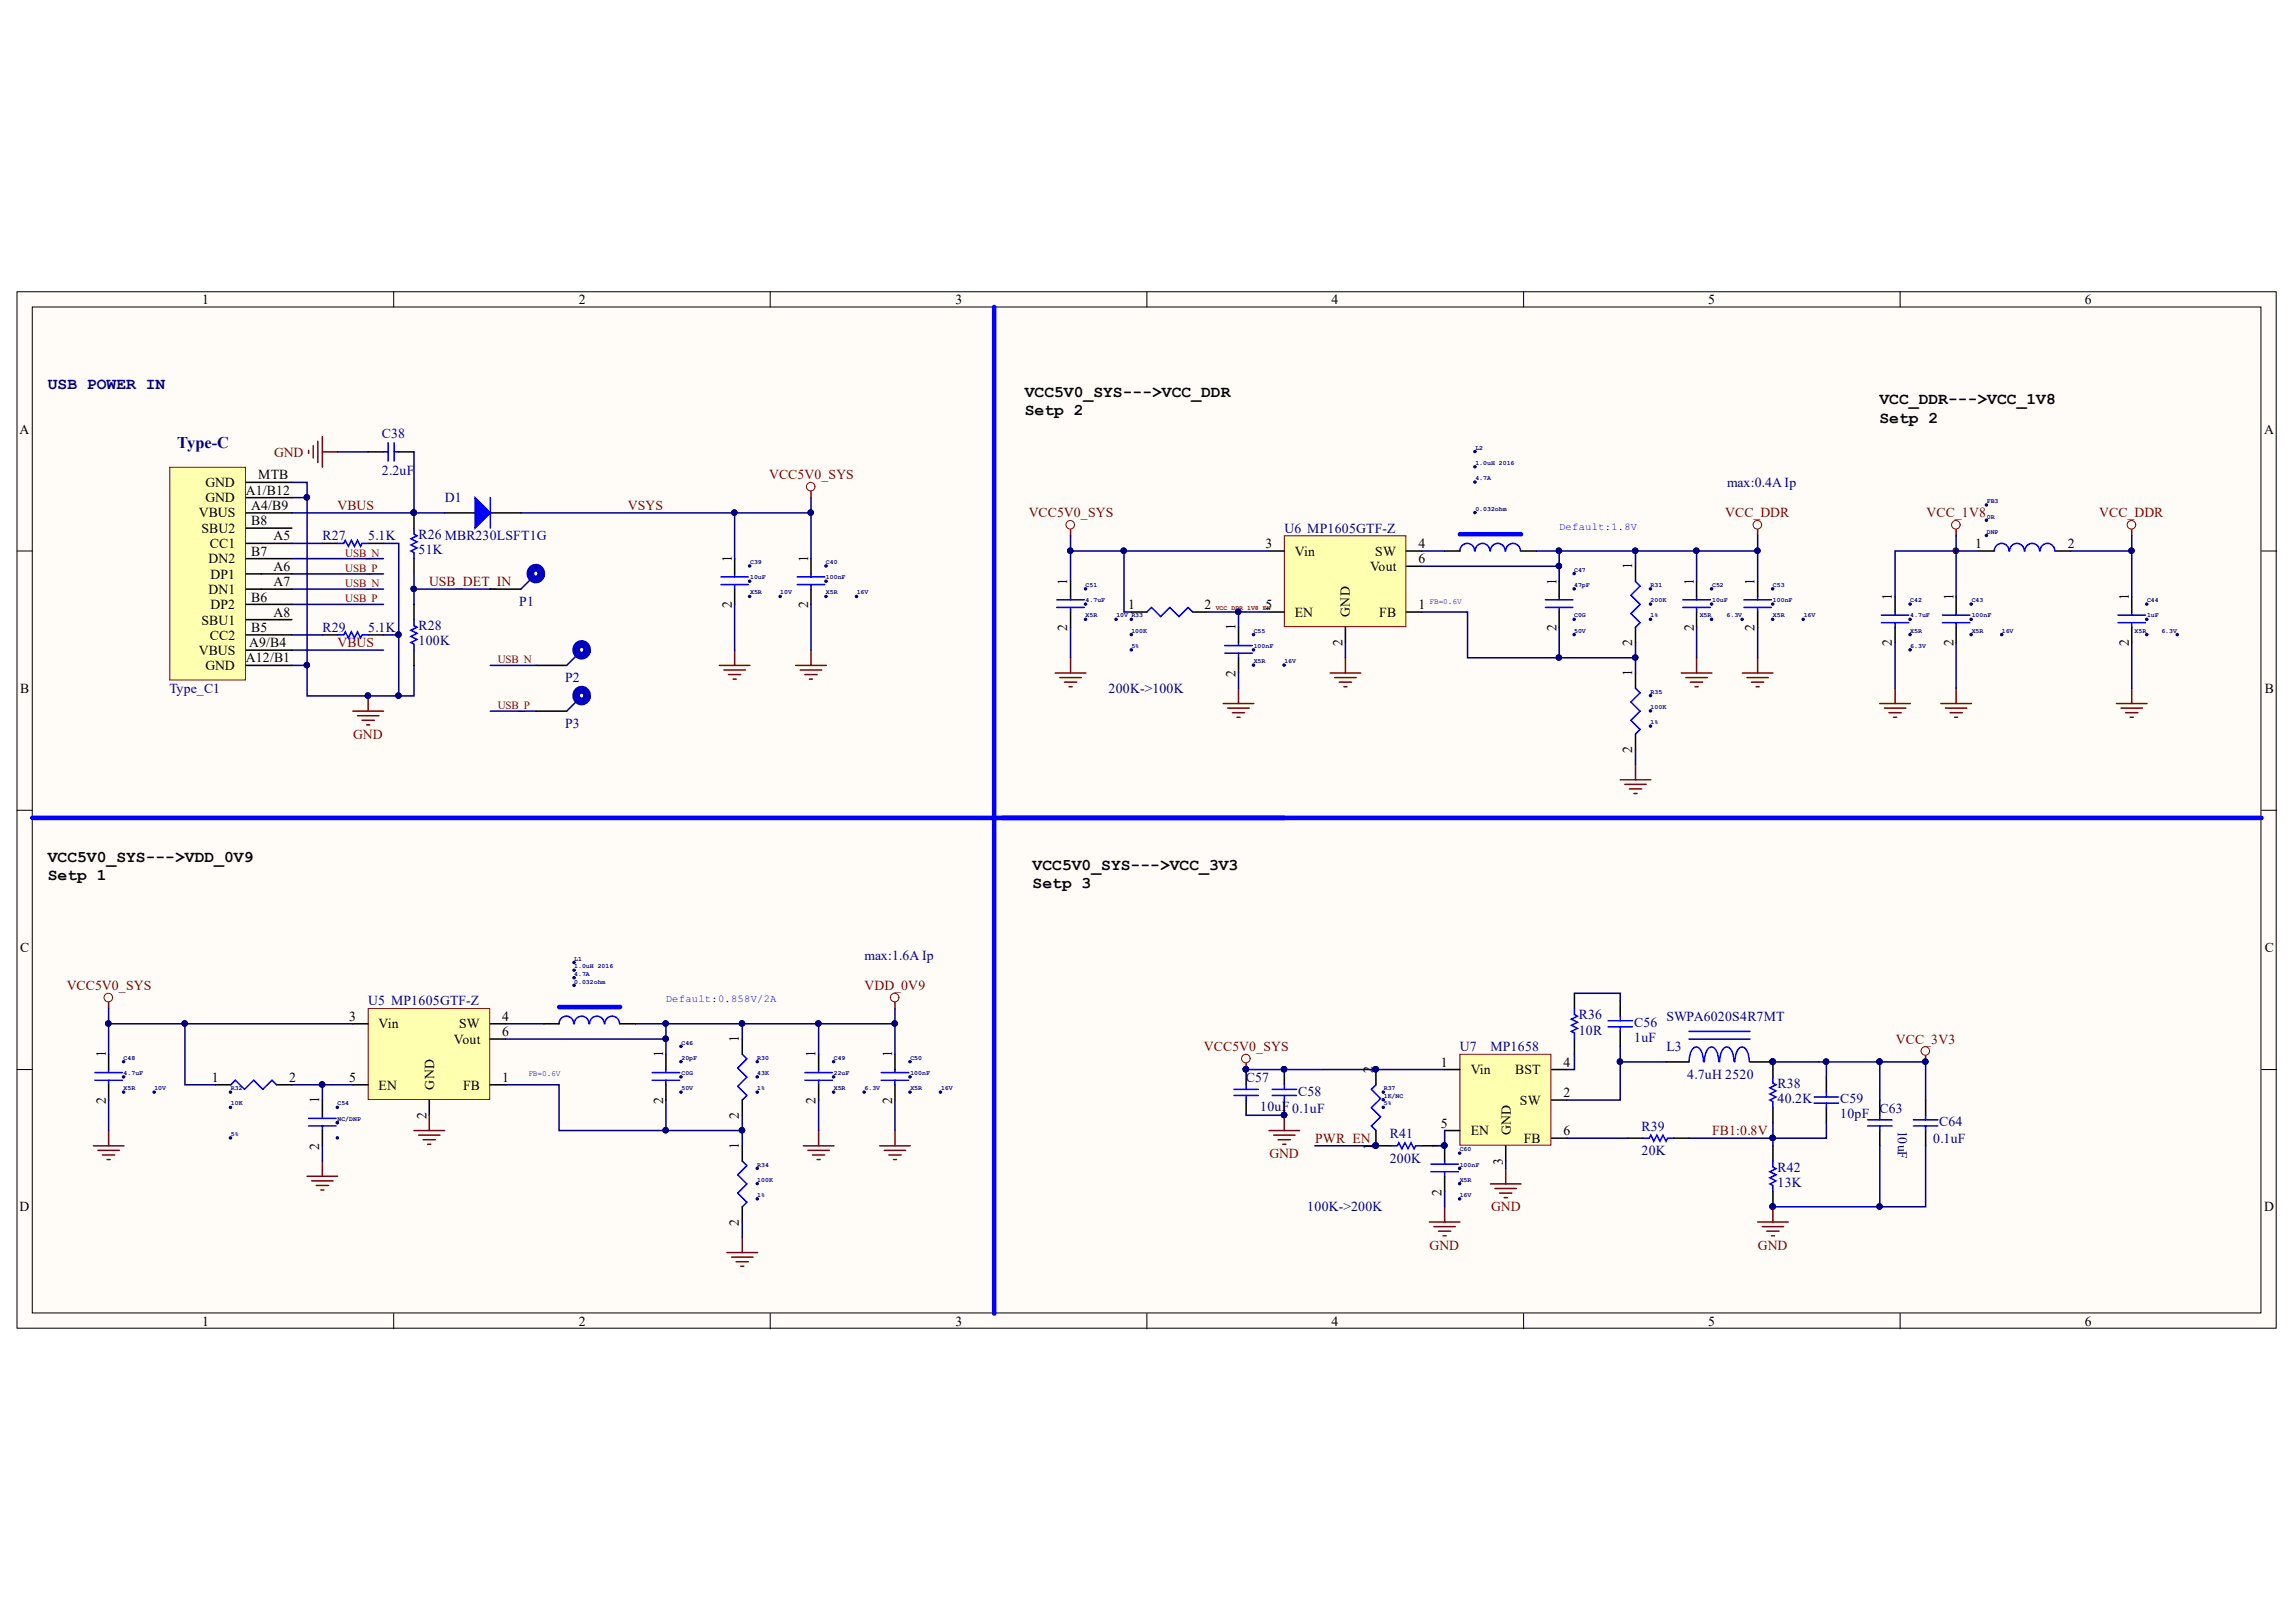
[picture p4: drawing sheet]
<svg xmlns="http://www.w3.org/2000/svg" width="297mm" height="210mm" viewBox="0 0 297 210" stroke-linecap="round" stroke-linejoin="round" font-family="sans-serif">
<defs><g id="words">
<g font-size="2.1" fill="#000080">
<text x="6.2" y="50.4">USB POWER IN</text>
<text x="22.9" y="58">Type-C</text>
</g>
<g font-size="2.1">
<text x="132.6" y="51.3">VCC5V0_SYS---&gt;VCC_DDR</text>
<text x="132.6" y="53.7">Setp 2</text>
<text x="243.2" y="52.3">VCC_DDR---&gt;VCC_1V8</text>
<text x="243.2" y="54.7">Setp 2</text>
<text x="6.2" y="111.5">VCC5V0_SYS---&gt;VDD_0V9</text>
<text x="6.2" y="113.9">Setp 1</text>
<text x="133.6" y="112.5">VCC5V0_SYS---&gt;VCC_3V3</text>
<text x="133.6" y="114.9">Setp 3</text>
</g>
<g font-size="1.8">
<text x="26.1" y="39.3">1</text>
<text x="74.9" y="39.3">2</text>
<text x="123.6" y="39.3">3</text>
<text x="172.3" y="39.3">4</text>
<text x="221" y="39.3">5</text>
<text x="269.7" y="39.3">6</text>
<text x="2.5" y="56.1">A</text>
<text x="292.9" y="56.1">A</text>
<text x="26.6" y="65">GND</text>
<text x="26.6" y="63.1">GND</text>
<text x="31.8" y="64">A1/B12</text>
<text x="33.4" y="62.1">MTB</text>
<text x="25.7" y="67">VBUS</text>
<text x="26.1" y="69">SBU2</text>
<text x="27.2" y="70.9">CC1</text>
<text x="32.5" y="66">A4/B9</text>
<text x="32.5" y="71.9">B7</text>
<text x="32.5" y="68">B8</text>
<text x="35.4" y="69.9">A5</text>
<text x="163.7" y="70.9">3</text>
<text x="167.5" y="71.9">Vin</text>
<text x="177.9" y="71.9">SW</text>
<text x="183.5" y="70.9">4</text>
<text x="255.5" y="70.9">1</text>
<text x="267.5" y="70.9">2</text>
<text x="27" y="72.9">DN2</text>
<text x="27" y="76.8">DN1</text>
<text x="27.2" y="74.9">DP1</text>
<text x="32.5" y="77.9">B6</text>
<text x="35.4" y="73.9">A6</text>
<text x="35.4" y="75.8">A7</text>
<text x="94.7" y="72.7" transform="rotate(-90 94.7 72.7)">1</text>
<text x="104.6" y="72.7" transform="rotate(-90 104.6 72.7)">1</text>
<text x="138.1" y="75.7" transform="rotate(-90 138.1 75.7)">1</text>
<text x="177.3" y="73.9">Vout</text>
<text x="183.5" y="72.9">6</text>
<text x="201.4" y="75.7" transform="rotate(-90 201.4 75.7)">1</text>
<text x="211.2" y="73.6" transform="rotate(-90 211.2 73.6)">1</text>
<text x="219.1" y="75.7" transform="rotate(-90 219.1 75.7)">1</text>
<text x="227" y="75.7" transform="rotate(-90 227 75.7)">1</text>
<text x="244.8" y="77.6" transform="rotate(-90 244.8 77.6)">1</text>
<text x="252.7" y="77.6" transform="rotate(-90 252.7 77.6)">1</text>
<text x="275.4" y="77.6" transform="rotate(-90 275.4 77.6)">1</text>
<text x="26.1" y="80.8">SBU1</text>
<text x="27.2" y="82.8">CC2</text>
<text x="27.2" y="78.8">DP2</text>
<text x="32.2" y="83.8">A9/B4</text>
<text x="32.5" y="81.7">B5</text>
<text x="35.4" y="79.8">A8</text>
<text x="94.7" y="78.7" transform="rotate(-90 94.7 78.7)">2</text>
<text x="104.6" y="78.7" transform="rotate(-90 104.6 78.7)">2</text>
<text x="138.1" y="81.7" transform="rotate(-90 138.1 81.7)">2</text>
<text x="145.9" y="78.8">1</text>
<text x="155.8" y="78.8">2</text>
<text x="159.8" y="81.6" transform="rotate(-90 159.8 81.6)">1</text>
<text x="163.7" y="78.8">5</text>
<text x="167.5" y="79.8">EN</text>
<text x="173.7" y="83.6" transform="rotate(-90 173.7 83.6)">2</text>
<text x="174.6" y="79.8" transform="rotate(-90 174.6 79.8)">GND</text>
<text x="178.4" y="79.8">FB</text>
<text x="183.5" y="78.8">1</text>
<text x="201.4" y="81.7" transform="rotate(-90 201.4 81.7)">2</text>
<text x="211.2" y="83.6" transform="rotate(-90 211.2 83.6)">2</text>
<text x="219.1" y="81.7" transform="rotate(-90 219.1 81.7)">2</text>
<text x="227" y="81.7" transform="rotate(-90 227 81.7)">2</text>
<text x="244.8" y="83.6" transform="rotate(-90 244.8 83.6)">2</text>
<text x="252.7" y="83.6" transform="rotate(-90 252.7 83.6)">2</text>
<text x="275.4" y="83.6" transform="rotate(-90 275.4 83.6)">2</text>
<text x="2.6" y="89.7">B</text>
<text x="25.7" y="84.7">VBUS</text>
<text x="26.6" y="86.7">GND</text>
<text x="31.8" y="85.7">A12/B1</text>
<text x="159.8" y="87.6" transform="rotate(-90 159.8 87.6)">2</text>
<text x="211.2" y="87.5" transform="rotate(-90 211.2 87.5)">1</text>
<text x="293" y="89.7">B</text>
<text x="211.2" y="97.5" transform="rotate(-90 211.2 97.5)">2</text>
<text x="2.6" y="123.3">C</text>
<text x="293" y="123.3">C</text>
<text x="13.7" y="136.8" transform="rotate(-90 13.7 136.8)">1</text>
<text x="45.2" y="132.1">3</text>
<text x="49" y="133.1">Vin</text>
<text x="58.7" y="135.1">Vout</text>
<text x="59.4" y="133.1">SW</text>
<text x="65" y="134.1">6</text>
<text x="65" y="132.1">4</text>
<text x="85.8" y="136.8" transform="rotate(-90 85.8 136.8)">1</text>
<text x="95.6" y="134.8" transform="rotate(-90 95.6 134.8)">1</text>
<text x="105.5" y="136.8" transform="rotate(-90 105.5 136.8)">1</text>
<text x="115.4" y="136.8" transform="rotate(-90 115.4 136.8)">1</text>
<text x="13.7" y="142.9" transform="rotate(-90 13.7 142.9)">2</text>
<text x="27.4" y="140">1</text>
<text x="37.4" y="140">2</text>
<text x="41.3" y="142.8" transform="rotate(-90 41.3 142.8)">1</text>
<text x="45.2" y="140">5</text>
<text x="49" y="141">EN</text>
<text x="56.2" y="141" transform="rotate(-90 56.2 141)">GND</text>
<text x="59.9" y="141">FB</text>
<text x="65" y="140">1</text>
<text x="85.8" y="142.9" transform="rotate(-90 85.8 142.9)">2</text>
<text x="105.5" y="142.9" transform="rotate(-90 105.5 142.9)">2</text>
<text x="115.4" y="142.9" transform="rotate(-90 115.4 142.9)">2</text>
<text x="177.6" y="138.8" transform="rotate(-90 177.6 138.8)">2</text>
<text x="186.4" y="138.1">1</text>
<text x="190.3" y="139">Vin</text>
<text x="196" y="139">BST</text>
<text x="196.6" y="143">SW</text>
<text x="202.3" y="141.9">2</text>
<text x="202.3" y="138.1">4</text>
<text x="41.3" y="148.8" transform="rotate(-90 41.3 148.8)">2</text>
<text x="55.2" y="144.8" transform="rotate(-90 55.2 144.8)">2</text>
<text x="95.6" y="148.7" transform="rotate(-90 95.6 148.7)">1</text>
<text x="95.6" y="144.8" transform="rotate(-90 95.6 144.8)">2</text>
<text x="177.6" y="148.8" transform="rotate(-90 177.6 148.8)">1</text>
<text x="186.4" y="145.9">5</text>
<text x="186.5" y="148.7" transform="rotate(-90 186.5 148.7)">1</text>
<text x="190.3" y="146.9">EN</text>
<text x="195.4" y="146.9" transform="rotate(-90 195.4 146.9)">GND</text>
<text x="197.1" y="147.9">FB</text>
<text x="202.3" y="146.9">6</text>
<text x="186.5" y="154.7" transform="rotate(-90 186.5 154.7)">2</text>
<text x="194.4" y="150.7" transform="rotate(-90 194.4 150.7)">3</text>
<text x="2.5" y="156.7">D</text>
<text x="95.6" y="158.6" transform="rotate(-90 95.6 158.6)">2</text>
<text x="292.9" y="156.7">D</text>
<text x="26.1" y="171.5">1</text>
<text x="74.9" y="171.5">2</text>
<text x="123.6" y="171.5">3</text>
<text x="172.3" y="171.5">4</text>
<text x="221" y="171.5">5</text>
<text x="269.7" y="171.5">6</text>
</g>
<g font-size="1.8" fill="#800000">
<text x="35.5" y="59.1">GND</text>
<text x="99.5" y="62.1">VCC5V0_SYS</text>
<text x="43.7" y="66">VBUS</text>
<text x="81.2" y="66">VSYS</text>
<text x="133.1" y="67">VCC5V0_SYS</text>
<text x="223.2" y="67">VCC_DDR</text>
<text x="249.3" y="67">VCC_1V8</text>
<text x="271.6" y="67">VCC_DDR</text>
<text x="55.5" y="75.8">USB_DET_IN</text>
<text x="43.7" y="83.8">VBUS</text>
<text x="45.7" y="95.6">GND</text>
<text x="8.6" y="128.2">VCC5V0_SYS</text>
<text x="111.8" y="128.2">VDD_0V9</text>
<text x="155.8" y="136">VCC5V0_SYS</text>
<text x="245.3" y="135.1">VCC_3V3</text>
<text x="164.2" y="149.9">GND</text>
<text x="170.1" y="147.9">PWR_EN</text>
<text x="221.5" y="146.9">FB1:0.8V</text>
<text x="184.9" y="161.7">GND</text>
<text x="192.9" y="156.7">GND</text>
<text x="227.4" y="161.7">GND</text>
</g>
<g font-size="1.8" fill="#000080">
<text x="49.4" y="56.7">C38</text>
<text x="49.4" y="61.5">2.2uF</text>
<text x="57.5" y="65">D1</text>
<text x="223.4" y="63.1">max:0.4A Ip</text>
<text x="41.7" y="69.9">R27</text>
<text x="47.6" y="69.9">5.1K</text>
<text x="54.1" y="69.7">R26 MBR230LSFT1G</text>
<text x="54.1" y="71.7">51K</text>
<text x="166.2" y="69">U6 MP1605GTF-Z</text>
<text x="41.7" y="81.7">R29</text>
<text x="47.6" y="81.7">5.1K</text>
<text x="54.1" y="81.6">R28</text>
<text x="54.1" y="83.5">100K</text>
<text x="67.2" y="78.5">P1</text>
<text x="21.9" y="89.7">Type_C1</text>
<text x="73.1" y="88.3">P2</text>
<text x="143.4" y="89.7">200K-&gt;100K</text>
<text x="73.1" y="94.2">P3</text>
<text x="111.8" y="124.2">max:1.6A Ip</text>
<text x="47.6" y="130.1">U5 MP1605GTF-Z</text>
<text x="204.2" y="131.9">R36</text>
<text x="188.8" y="136">U7</text>
<text x="192.8" y="136">MP1658</text>
<text x="204.2" y="133.9">10R</text>
<text x="211.4" y="132.9">C56</text>
<text x="211.4" y="134.8">1uF</text>
<text x="215.6" y="136">L3</text>
<text x="215.6" y="132.1">SWPA6020S4R7MT</text>
<text x="161.2" y="140">C57</text>
<text x="163" y="143.7">10uF 0.1uF</text>
<text x="167.9" y="141.8">C58</text>
<text x="218.3" y="139.6">4.7uH 2520</text>
<text x="230" y="140.8">R38</text>
<text x="230" y="142.8">40.2K</text>
<text x="238.1" y="142.8">C59</text>
<text x="243.2" y="144">C63</text>
<text x="179.8" y="147.3">R41</text>
<text x="212.4" y="146.3">R39</text>
<text x="212.4" y="149.5">20K</text>
<text x="238.1" y="144.7">10pF</text>
<text x="245.5" y="146.3" transform="rotate(90 245.5 146.3)">10uF</text>
<text x="250.1" y="147.9">0.1uF</text>
<text x="250.9" y="145.8">C64</text>
<text x="179.8" y="150.5">200K</text>
<text x="230" y="151.7">R42</text>
<text x="230" y="153.6">13K</text>
<text x="169.1" y="156.7">100K-&gt;200K</text>
</g>
<g font-size="1.4" fill="#00f">
<text x="201.7" y="68.6">Default:1.8V</text>
<text x="86.1" y="129.7">Default:0.858V/2A</text>
</g>
<g font-size="1.4" fill="#800000">
<text x="44.7" y="75.9">USB_N</text>
<text x="44.7" y="74">USB_P</text>
<text x="44.7" y="77.9">USB_P</text>
<text x="44.7" y="72">USB_N</text>
<text x="64.4" y="85.8">USB_N</text>
<text x="64.4" y="91.7">USB_P</text>
</g>
<g font-size="1" fill="#000080">
<text x="184.9" y="78.1">FB=0.6V</text>
<text x="68.4" y="139.2">FB=0.6V</text>
</g>
<g font-size=".8" fill="#000080">
<text x="190.9" y="58.2">L2</text>
<text x="190.9" y="62.1">4.7A</text>
<text x="190.9" y="60.2">1.0uH 2016</text>
<text x="257" y="65.1">FB3</text>
<text x="190.9" y="66.1">0.032ohm</text>
<text x="257" y="69.1">DNP</text>
<text x="257" y="67.1">0R</text>
<text x="97" y="76.9">X5R</text>
<text x="97" y="73">C39</text>
<text x="97" y="75">10uF</text>
<text x="100.9" y="76.9">10V</text>
<text x="106.9" y="76.9">X5R</text>
<text x="106.9" y="73">C40</text>
<text x="106.9" y="75">100nF</text>
<text x="110.8" y="76.9">16V</text>
<text x="140.4" y="76">C51</text>
<text x="140.4" y="77.9">4.7uF</text>
<text x="203.6" y="74">C47</text>
<text x="203.6" y="76">47pF</text>
<text x="213.5" y="76">R31</text>
<text x="213.5" y="77.9">200K</text>
<text x="221.5" y="76">C52</text>
<text x="221.5" y="77.9">10uF</text>
<text x="229.4" y="76">C53</text>
<text x="229.4" y="77.9">100nF</text>
<text x="247.1" y="77.9">C42</text>
<text x="255.1" y="77.9">C43</text>
<text x="277.8" y="77.9">C44</text>
<text x="140.4" y="79.9">X5R</text>
<text x="144.4" y="79.9">10V R33</text>
<text x="146.4" y="83.9">5%</text>
<text x="146.4" y="81.9">100K</text>
<text x="162.2" y="81.9">C55</text>
<text x="162.2" y="83.9">100nF</text>
<text x="203.6" y="79.9">C0G</text>
<text x="203.6" y="81.9">50V</text>
<text x="213.5" y="79.9">1%</text>
<text x="219.9" y="79.9">X5R</text>
<text x="223.4" y="79.9">6.3V</text>
<text x="229.4" y="79.9">X5R</text>
<text x="233.3" y="79.9">16V</text>
<text x="247.1" y="81.9">X5R</text>
<text x="247.1" y="83.9">6.3V</text>
<text x="247.1" y="79.9">4.7uF</text>
<text x="255.1" y="81.9">X5R</text>
<text x="255.1" y="79.9">100nF</text>
<text x="259" y="81.9">16V</text>
<text x="276.2" y="81.9">X5R</text>
<text x="277.8" y="79.9">1uF</text>
<text x="279.6" y="81.9">6.3V</text>
<text x="162.2" y="85.8">X5R</text>
<text x="166.2" y="85.8">16V</text>
<text x="213.5" y="89.8">R35</text>
<text x="213.5" y="93.8">1%</text>
<text x="213.5" y="91.7">100K</text>
<text x="74.3" y="124.4">L1</text>
<text x="74.3" y="125.3">1.0uH 2016</text>
<text x="74.3" y="127.3">0.032ohm</text>
<text x="74.3" y="126.3">4.7A</text>
<text x="16" y="137.1">C48</text>
<text x="88.2" y="135.2">C46</text>
<text x="88.2" y="137.1">20pF</text>
<text x="98" y="137.1">R30</text>
<text x="107.9" y="137.1">C49</text>
<text x="117.8" y="137.1">C50</text>
<text x="16" y="141.1">X5R</text>
<text x="16" y="139.2">4.7uF</text>
<text x="20" y="141.1">10V</text>
<text x="29.9" y="141.1">R32</text>
<text x="29.9" y="143">10K</text>
<text x="43.7" y="143">C54</text>
<text x="88.2" y="139.2">C0G</text>
<text x="88.2" y="141.1">50V</text>
<text x="98" y="141.1">1%</text>
<text x="98" y="139.2">43K</text>
<text x="107.9" y="141.1">X5R</text>
<text x="107.9" y="139.2">22uF</text>
<text x="111.8" y="141.1">6.3V</text>
<text x="117.8" y="141.1">X5R</text>
<text x="117.8" y="139.2">100nF</text>
<text x="121.7" y="141.1">16V</text>
<text x="179" y="143">5%</text>
<text x="179" y="141.1">R37</text>
<text x="179" y="142.1">1K/NC</text>
<text x="29.9" y="147">5%</text>
<text x="43.7" y="145.1">NC/DNP</text>
<text x="188.8" y="149">C60</text>
<text x="98" y="154.9">1%</text>
<text x="98" y="151">R34</text>
<text x="98" y="152.9">100K</text>
<text x="188.8" y="152.9">X5R</text>
<text x="188.8" y="154.9">16V</text>
<text x="188.8" y="151">100nF</text>
</g>
<text font-size=".8" fill="#800000" x="157.3" y="79">VCC_DDR_1V8_EN</text>
</g></defs>
<g fill="#fffcf8" stroke="#000" stroke-width=".13">
<path d="M2.2 37.8h292.3v134.1h-292.3z"/>
<path d="M4.2 39.7h288.3v130.2h-288.3z"/>
</g>
<g fill="none" stroke="#000" stroke-width=".13">
<path d="M50.9 37.8v1.9M99.6 37.8v1.9M148.4 37.8v1.9M197.1 37.8v1.9M245.8 37.8v1.9M2.2 71.3h2M292.6 71.3h2M2.2 104.9h2M292.6 104.9h2M2.2 138.4h2M292.6 138.4h2M50.9 170v2"/>
<path d="M99.6 170v2M148.4 170v2M197.1 170v2M245.8 170v2"/>
</g>
<g fill="#000080" stroke="#000080" stroke-width=".13">
<circle cx="253" cy="71.3" r=".36"/>
<circle cx="247.1" cy="82.1" r=".16"/>
<circle cx="247.1" cy="84.1" r=".16"/>
<circle cx="247.1" cy="78.2" r=".16"/>
<circle cx="247.1" cy="80.1" r=".16"/>
<circle cx="146.4" cy="84.1" r=".16"/>
<circle cx="146.4" cy="80.1" r=".16"/>
<circle cx="146.4" cy="82.1" r=".16"/>
<circle cx="255" cy="82.1" r=".16"/>
<circle cx="259" cy="82.1" r=".16"/>
<circle cx="255" cy="78.2" r=".16"/>
<circle cx="255" cy="80.1" r=".16"/>
<circle cx="221.4" cy="80.1" r=".16"/>
<circle cx="225.4" cy="80.1" r=".16"/>
<circle cx="221.4" cy="76.2" r=".16"/>
<circle cx="221.4" cy="78.2" r=".16"/>
<circle cx="106.9" cy="77.2" r=".16"/>
<circle cx="110.8" cy="77.2" r=".16"/>
<circle cx="106.9" cy="73.2" r=".16"/>
<circle cx="106.9" cy="75.2" r=".16"/>
<circle cx="213.5" cy="94" r=".16"/>
<circle cx="213.5" cy="90" r=".16"/>
<circle cx="213.5" cy="92" r=".16"/>
<circle cx="203.6" cy="80.1" r=".16"/>
<circle cx="203.6" cy="82.1" r=".16"/>
<circle cx="203.6" cy="74.2" r=".16"/>
<circle cx="203.6" cy="76.2" r=".16"/>
<circle cx="229.3" cy="80.1" r=".16"/>
<circle cx="233.3" cy="80.1" r=".16"/>
<circle cx="229.3" cy="76.2" r=".16"/>
<circle cx="229.3" cy="78.2" r=".16"/>
<circle cx="190.8" cy="66.3" r=".16"/>
<circle cx="190.8" cy="62.4" r=".16"/>
<circle cx="190.8" cy="58.4" r=".16"/>
<circle cx="190.8" cy="60.4" r=".16"/>
<circle cx="140.4" cy="80.1" r=".16"/>
<circle cx="144.4" cy="80.1" r=".16"/>
<circle cx="140.4" cy="76.2" r=".16"/>
<circle cx="140.4" cy="78.2" r=".16"/>
<circle cx="213.5" cy="80.1" r=".16"/>
<circle cx="213.5" cy="76.2" r=".16"/>
<circle cx="213.5" cy="78.2" r=".16"/>
<circle cx="162.2" cy="86.1" r=".16"/>
<circle cx="166.1" cy="86.1" r=".16"/>
<circle cx="162.2" cy="82.1" r=".16"/>
<circle cx="162.2" cy="84.1" r=".16"/>
<circle cx="257" cy="69.3" r=".16"/>
<circle cx="257" cy="65.3" r=".16"/>
<circle cx="257" cy="67.3" r=".16"/>
<circle cx="277.7" cy="82.1" r=".16"/>
<circle cx="281.7" cy="82.1" r=".16"/>
<circle cx="277.7" cy="78.2" r=".16"/>
<circle cx="277.7" cy="80.1" r=".16"/>
<circle cx="97" cy="77.2" r=".16"/>
<circle cx="100.9" cy="77.2" r=".16"/>
<circle cx="97" cy="73.2" r=".16"/>
<circle cx="97" cy="75.2" r=".16"/>
</g>
<circle cx="253" cy="71.3" r=".36" fill="#800000" stroke="#800000" stroke-width=".13"/>
<g fill="none" stroke="#00f" stroke-width=".2">
<path d="M93.3 75.6h3.5M93.3 74.7h3.5M95 74.3v.4M95 75.6v.6M103.1 75.6h3.6M103.1 74.7h3.6M104.9 74.3v.4M104.9 75.6v.6M136.7 78.6h3.6M136.7 77.6h3.6M138.5 77.2v.4M138.5 78.6v.6"/>
<path d="M148.4 79.2l.6-.6 1.2 1.2 1.1-1.2 1.2 1.2 1.2-1.2 .6 .6M190.8 71.3a.95 .95 0 0 0-1-1 .95 .95 0 0 0-.9 1M192.7 71.3a.95 .95 0 0 0-.9-1 .95 .95 0 0 0-1 1M194.7 71.3a.95 .95 0 0 0-.9-1 .95 .95 0 0 0-1 1M196.7 71.3a.95 .95 0 0 0-1-1 .95 .95 0 0 0-.9 1M199.9 78.6h3.6M199.9 77.6h3.6M201.7 77.2v.4M201.7 78.6v.6M211.6 75.3l.6 .5-1.2 1.2 1.2 1.2-1.2 1.2 1.2 1.2-.6 .6M217.7 78.6h3.6M217.7 77.6h3.6"/>
<path d="M219.5 77.2v.4M219.5 78.6v.6M225.6 78.6h3.6M225.6 77.6h3.6M227.4 77.2v.4M227.4 78.6v.6M243.4 79.6h3.5M245.2 79.2v.4M251.3 79.6h3.5M253.1 79.2v.4M259.9 71.3a.95 .95 0 0 0-.9-1 .95 .95 0 0 0-1 1M261.9 71.3a.95 .95 0 0 0-1-1 .95 .95 0 0 0-.9 1"/>
<path d="M263.9 71.3a.95 .95 0 0 0-1-1 .95 .95 0 0 0-.9 1M265.8 71.3a.95 .95 0 0 0-.9-1 .95 .95 0 0 0-1 1M274 79.6h3.6M275.8 79.2v.4M158.5 84.5h3.5M158.5 83.5h3.5M160.2 83.1v.4M160.2 84.5v.6M211.6 89.1l.6 .6-1.2 1.1 1.2 1.2-1.2 1.2 1.2 1.2-.6 .6M243.4 80.6h3.5M245.2 80.6v.6M251.3 80.6h3.5"/>
<path d="M253.1 80.6v.6M274 80.6h3.6M275.8 80.6v.6"/>
</g>
<g fill="none" stroke="#000" stroke-width=".2">
<path d="M95 72.3v2M95 76.2v2M104.9 72.3v2M104.9 76.2v2M138.5 75.3v1.9M138.5 79.2v2M146.4 79.2h2M154.3 79.2h2M186.9 71.3h2M196.8 71.3h1.9M201.7 75.3v1.9M201.7 79.2v2"/>
<path d="M211.6 73.3v2M219.5 75.3v1.9M219.5 79.2v2M227.4 75.3v1.9M227.4 79.2v2M245.2 77.2v2M253.1 77.2v2M256 71.3h2M265.9 71.3h2M275.8 77.2v2M160.2 81.2v1.9M160.2 85.1v2"/>
<path d="M211.6 81.2v1.9M211.6 87.1v2M211.6 95v2M245.2 81.2v1.9M253.1 81.2v1.9M275.8 81.2v1.9"/>
</g>
<path d="M128.6 39.7v130.3M188.9 69.1h7.9M4.2 105.8h288.4" fill="none" stroke="#00f" stroke-width=".59"/>
<g fill="none" stroke="#800000" stroke-width=".2">
<path d="M104.9 63.6v.8M138.5 68.5v.8M227.4 68.5v.8M253.1 68.5v.8M275.8 68.5v.8M93.1 86.1h3.9M93.7 86.7h2.7M94.3 87.3h1.5M94.8 87.9h.4M95 84.1v2M102.9 86.1h4M103.5 86.7h2.8"/>
<path d="M104.1 87.3h1.6M104.7 87.9h.4M104.9 84.1v2M136.5 87.1h4M137.1 87.7h2.8M137.7 88.3h1.6M138.3 88.9h.4M138.5 85.1v2M158.3 91h3.9M158.8 91.6h2.8M159.4 92.2h1.6M160 92.8h.4"/>
<path d="M160.2 89.1v1.9M172.1 87.1h3.9M172.7 87.7h2.7M173.3 88.3h1.5M173.9 88.9h.4M174.1 85.1v2M211.6 98.9v2M217.5 87.1h4M218.1 87.7h2.8M218.7 88.3h1.6M219.3 88.9h.4M219.5 85.1v2"/>
<path d="M225.4 87.1h4M226 87.7h2.8M226.6 88.3h1.6M227.2 88.9h.4M227.4 85.1v2M243.2 91h3.9M243.8 91.6h2.8M244.4 92.2h1.6M245 92.8h.4M245.2 89.1v1.9M251.1 91h3.9M251.7 91.6h2.8"/>
<path d="M252.3 92.2h1.6M252.9 92.8h.4M253.1 89.1v1.9M273.8 91h4M274.4 91.6h2.8M275 92.2h1.6M275.6 92.8h.4M275.8 89.1v1.9M209.6 100.9h4M210.2 101.5h2.8M210.8 102.1h1.6M211.4 102.7h.4"/>
</g>
<g fill="none" stroke="#800000" stroke-width=".13">
<circle cx="104.9" cy="63" r=".55"/>
<circle cx="138.5" cy="67.9" r=".55"/>
<circle cx="227.4" cy="67.9" r=".55"/>
<circle cx="253" cy="67.9" r=".55"/>
<circle cx="275.7" cy="67.9" r=".55"/>
</g>
<path d="M22 60.5h9.8v27.5h-9.8z" fill="#ffffb0" stroke="#800000" stroke-width=".13"/>
<g fill="none" stroke="#000" stroke-width=".2">
<path d="M47.6 58.5h2M51.6 58.5h2M31.8 64.4h6M31.8 66.4h6M31.8 70.3h6M31.8 72.3h6M31.8 74.3h6M31.8 76.2h6M31.8 78.2h6M31.8 68.3h6M31.8 62.4h6M41.7 70.3h2"/>
<path d="M47.6 70.3h2M53.6 66.4v1.9M53.6 72.3v2M53.6 78.2v2M57.5 66.4h4M63.4 66.4h4M31.8 80.2h6M31.8 86.1h6M31.8 84.1h6M31.8 82.2h6M41.7 82.2h2M47.6 82.2h2"/>
<path d="M53.6 84.1v2"/>
</g>
<path d="M49.6 58.5h.6M50.2 57.3v2.4M51 58.5h.6M51 57.3v2.4M43.7 70.3h.8l.2-.4 .4 .8 .4-.8 .4 .8 .4-.8 .3 .8 .2-.4h.8M53.6 68.3v.8l.4 .2-.8 .4 .8 .4-.8 .4 .8 .4-.8 .4 .4 .2v.8M43.7 82.2h.8l.2-.4 .4 .8 .4-.8 .4 .8 .4-.8 .3 .8 .2-.4h.8M53.6 80.2v.8l.4 .2-.8 .4 .8 .4-.8 .4 .8 .4-.8 .3 .4 .2v.8" fill="none" stroke="#00f" stroke-width=".2"/>
<path d="M39.9 58.3v.4M40.5 57.7v1.6M41.1 57.1v2.8M41.7 56.5v4M41.7 58.5h2M45.7 92h3.9M46.3 92.6h2.7M46.8 93.2h1.6M47.4 93.8h.4M47.6 90.1v1.9" fill="none" stroke="#800000" stroke-width=".2"/>
<g fill="#000080" stroke="#000080" stroke-width=".13">
<circle cx="53.5" cy="66.3" r=".36"/>
<circle cx="47.6" cy="90" r=".36"/>
</g>
<path d="M61.5 64.4l1.9 2-1.9 1.9z" fill="#00f"/>
<g fill="none" stroke="#00f" stroke-width=".2">
<path d="M61.5 64.4l1.9 2-1.9 1.9zM63.4 64.4v3.9M203.7 130.5v.8l.4 .2-.8 .4 .8 .4-.8 .4 .8 .4-.8 .4 .4 .2v.8M208 132.1h3.2M208 132.9h3.2M209.6 131.5v.6M209.6 132.9v.6M218.5 134.5h7.9M218.5 133.5h7.9M220.4 137.4a2.28 2.28 0 0 0-.7-1.8l-.2-.1a1.31 1.31 0 0 0-.9 1.3l-.1 .6M222.4 137.4a2.28 2.28 0 0 0-.7-1.8l-.3-.1a1.31 1.31 0 0 0-.9 1.3v.6M224.3 137.4a2.28 2.28 0 0 0-.6-1.8l-.3-.1a1.31 1.31 0 0 0-.9 1.3v.6"/>
<path d="M226.3 137.4a2.28 2.28 0 0 0-.6-1.8l-.3-.1a1.31 1.31 0 0 0-.9 1.3l-.1 .6M229.4 139.4v.8l.4 .2-.8 .4 .8 .4-.8 .4 .8 .4-.8 .4 .4 .2v.7M159.6 141.8h3.2M159.6 141h3.2M161.2 140.4v.6M161.2 141.8v.6M164.6 141.8h3.1M164.6 141h3.1M166.2 140.4v.6M166.2 141.8v.6M180 148.3h.8l.2-.4 .4 .8 .4-.8 .4 .8 .4-.8 .3 .8 .2-.4h.8M229.4 150.3v.7l.4 .2-.8 .4 .8 .4-.8 .4 .8 .4-.8 .4 .4 .2v.8"/>
<path d="M241.6 144.9h3.2M241.6 145.7h3.2M243.2 144.3v.6M243.2 145.7v.6M247.5 144.9h3.2M247.5 145.7h3.2M249.1 144.3v.6M249.1 145.7v.6"/>
</g>
<g fill="none" stroke="#000" stroke-width=".2">
<path d="M63.4 76.2h4M69.4 86.1h3.9M69.4 92h3.9M161.2 138.4v2M166.2 138.4v2M203.7 128.5v2M203.7 134.5v1.9M209.6 129.5v2M209.6 133.5v1.9M215.5 137.4h3M226.4 137.4h3v2M161.2 142.4v1.9"/>
<path d="M166.2 142.4v1.9M178 148.3h2M183.9 148.3h2M229.4 143.3v2M229.4 148.3v2M229.4 154.2v2M243.2 142.4v1.9M243.2 146.3v2M249.1 142.4v1.9M249.1 146.3v2"/>
</g>
<path d="M69 74.7l-1.6 1.5M74.9 84.5l-1.6 1.6M74.9 90.5l-1.6 1.5" fill="none" stroke="#11037f" stroke-width=".2"/>
<path d="M70 74.5a.75 .75 0 0 0-.4-1 .75 .75 0 0 0-1 .3 .75 .75 0 0 0 .3 1 .68 .68 0 0 0 1.1-.3M75.9 84.3a.75 .75 0 0 0-.4-.9 .75 .75 0 0 0-.9 .3 .75 .75 0 0 0 .2 1 .68 .68 0 0 0 1.1-.3M75.9 90.2a.75 .75 0 0 0-.4-.9 .75 .75 0 0 0-.9 .3 .75 .75 0 0 0 .2 1 .68 .68 0 0 0 1.1-.3" fill="none" stroke="#0000bf" stroke-width=".99"/>
<g fill="#000080" stroke="#000080" stroke-width=".13">
<circle cx="166.1" cy="138.4" r=".36"/>
<circle cx="166.1" cy="144.3" r=".36"/>
<circle cx="229.3" cy="137.4" r=".36"/>
<circle cx="229.3" cy="156.1" r=".36"/>
<circle cx="161.2" cy="138.4" r=".36"/>
<circle cx="178" cy="148.2" r=".36"/>
</g>
<path d="M188.9 136.4h11.7v11.8h-11.7z" fill="#ffffb0" stroke="#800000" stroke-width=".13"/>
<g fill="none" stroke="#000" stroke-width=".2">
<path d="M178 138.4v2M186.9 138.4h2M200.7 138.4h2M236.3 139.4v2M178 146.3v2M186.9 146.3h2M186.9 148.3v2M186.9 152.2v2M194.8 148.3v2M200.7 142.4h2M200.7 147.3h2M210.6 147.3h2"/>
<path d="M216.5 147.3h2M236.3 143.3v2"/>
</g>
<path d="M178 140.4l-.6 .6 1.2 1.2-1.2 1.1 1.2 1.2-1.2 1.2 .6 .6M185.1 151.6h3.6M185.1 150.6h3.6M186.9 150.3v.3M186.9 151.6v.6M212.6 147.3h.8l.2-.4 .4 .8 .4-.8 .3 .8 .4-.8 .4 .8 .2-.4h.8M234.7 142h3.2M234.7 142.8h3.2M236.3 141.4v.6M236.3 142.8v.5" fill="none" stroke="#00f" stroke-width=".2"/>
<g fill="none" stroke="#800000" stroke-width=".2">
<path d="M161.2 137.6v.8M249.1 136.6v.8M164.2 146.3h3.9M164.8 146.9h2.7M165.4 147.5h1.5M166 148.1h.4M166.2 144.3v2M184.9 158.1h4M185.5 158.7h2.8M186.1 159.3h1.6M186.7 159.9h.4M186.9 156.2v1.9"/>
<path d="M192.8 153.2h4M193.4 153.8h2.8M194 154.4h1.6M194.6 155h.4M194.8 151.2v2M227.4 158.1h3.9M228 158.7h2.8M228.6 159.3h1.6M229.2 159.9h.4M229.4 156.2v1.9"/>
</g>
<g fill="#000080" stroke="#000080" stroke-width=".13">
<circle cx="166.1" cy="144.3" r=".36"/>
<circle cx="229.3" cy="156.1" r=".36"/>
<circle cx="161.2" cy="138.4" r=".36"/>
<circle cx="249.1" cy="137.4" r=".36"/>
<circle cx="178" cy="148.2" r=".36"/>
<circle cx="178" cy="138.4" r=".36"/>
<circle cx="179" cy="143.3" r=".16"/>
<circle cx="179" cy="141.3" r=".16"/>
<circle cx="179" cy="142.3" r=".16"/>
<circle cx="186.9" cy="148.2" r=".36"/>
<circle cx="188.8" cy="153.2" r=".16"/>
<circle cx="188.8" cy="155.1" r=".16"/>
<circle cx="188.8" cy="149.2" r=".16"/>
<circle cx="188.8" cy="151.2" r=".16"/>
</g>
<g fill="none" stroke="#800000" stroke-width=".13">
<circle cx="161.2" cy="137" r=".55"/>
<circle cx="249.1" cy="136" r=".55"/>
</g>
<path d="M47.6 130.5h15.8v11.8h-15.8z" fill="#ffffb0" stroke="#800000" stroke-width=".13"/>
<g fill="none" stroke="#000" stroke-width=".2">
<path d="M14.1 136.4v2M45.7 132.5h1.9M63.4 132.5h2M63.4 134.5h2M70.4 132.5h1.9M80.2 132.5h2M86.2 136.4v2M96 134.5v1.9M105.9 136.4v2M115.8 136.4v2M14.1 140.4v2M27.9 140.4h2"/>
<path d="M35.8 140.4h2M41.7 142.4v1.9M41.7 146.3v2M45.7 140.4h1.9M55.5 142.4v1.9M63.4 140.4h2M86.2 140.4v2M96 142.4v1.9M96 148.3v2M96 156.2v1.9M105.9 140.4v2M115.8 140.4v2"/>
</g>
<g fill="none" stroke="#800000" stroke-width=".2">
<path d="M14.1 129.7v.8M115.8 129.7v.8M12.1 148.3h3.9M12.7 148.9h2.7M13.3 149.5h1.5M13.9 150.1h.3M14.1 146.3v2M39.7 152.2h4M40.3 152.8h2.8M40.9 153.4h1.6M41.5 154h.4M41.7 150.3v1.9"/>
<path d="M53.6 146.3h3.9M54.2 146.9h2.7M54.7 147.5h1.6M55.3 148.1h.4M55.5 144.3v2M103.9 148.3h4M104.5 148.9h2.8M105.1 149.5h1.6M105.7 150.1h.4M105.9 146.3v2M113.8 148.3h4M114.4 148.9h2.8"/>
<path d="M115 149.5h1.6M115.6 150.1h.4M115.8 146.3v2M94.1 162.1h3.9M94.6 162.7h2.8M95.2 163.3h1.6M95.8 163.9h.4M96 160.1v2"/>
</g>
<g fill="none" stroke="#00f" stroke-width=".2">
<path d="M12.3 139.8h3.5M12.3 138.8h3.5M14.1 138.4v.4M14.1 139.8v.6M74.2 132.5a.95 .95 0 0 0-.9-1 .95 .95 0 0 0-1 1M76.2 132.5a.95 .95 0 0 0-1-1 .95 .95 0 0 0-.9 1M78.2 132.5a.95 .95 0 0 0-1-1 .95 .95 0 0 0-.9 1M80.1 132.5a.95 .95 0 0 0-.9-1 .95 .95 0 0 0-.9 1M84.4 139.8h3.5M84.4 138.8h3.5M86.2 138.4v.4M86.2 139.8v.6"/>
<path d="M96 136.4l.6 .6-1.2 1.2 1.2 1.2-1.2 1.2 1.2 1.2-.6 .6M104.1 139.8h3.6M104.1 138.8h3.6M105.9 138.4v.4M105.9 139.8v.6M114 139.8h3.6M114 138.8h3.6M115.8 138.4v.4M115.8 139.8v.6M29.9 140.4l.5-.6 1.2 1.2 1.2-1.2 1.2 1.2 1.2-1.2 .6 .6M39.9 145.7h3.6M39.9 144.7h3.6"/>
<path d="M41.7 144.3v.4M41.7 145.7v.6M96 150.3l.6 .5-1.2 1.2 1.2 1.2-1.2 1.2 1.2 1.2-.6 .6"/>
</g>
<g fill="#000080" stroke="#000080" stroke-width=".13">
<circle cx="117.7" cy="141.3" r=".16"/>
<circle cx="121.7" cy="141.3" r=".16"/>
<circle cx="117.7" cy="137.4" r=".15"/>
<circle cx="117.7" cy="139.4" r=".16"/>
<circle cx="74.3" cy="127.5" r=".16"/>
<circle cx="74.3" cy="126.5" r=".16"/>
<circle cx="74.3" cy="124.6" r=".16"/>
<circle cx="74.3" cy="125.5" r=".15"/>
<circle cx="107.8" cy="141.3" r=".16"/>
<circle cx="111.8" cy="141.3" r=".16"/>
<circle cx="107.8" cy="137.4" r=".15"/>
<circle cx="107.8" cy="139.4" r=".16"/>
<circle cx="98" cy="155.1" r=".16"/>
<circle cx="98" cy="151.2" r=".16"/>
<circle cx="98" cy="153.2" r=".16"/>
<circle cx="98" cy="141.3" r=".16"/>
<circle cx="98" cy="137.4" r=".15"/>
<circle cx="98" cy="139.4" r=".16"/>
<circle cx="88.1" cy="139.4" r=".16"/>
<circle cx="88.1" cy="141.3" r=".16"/>
<circle cx="88.1" cy="135.4" r=".16"/>
<circle cx="88.1" cy="137.4" r=".15"/>
<circle cx="29.8" cy="147.3" r=".16"/>
<circle cx="29.8" cy="141.3" r=".16"/>
<circle cx="29.8" cy="143.3" r=".16"/>
<circle cx="43.6" cy="145.3" r=".16"/>
<circle cx="43.6" cy="147.3" r=".16"/>
<circle cx="43.6" cy="143.3" r=".16"/>
<circle cx="16" cy="141.3" r=".16"/>
<circle cx="19.9" cy="141.3" r=".16"/>
<circle cx="16" cy="137.4" r=".15"/>
<circle cx="16" cy="139.4" r=".16"/>
</g>
<path d="M72.3 130.3h7.9" fill="none" stroke="#00f" stroke-width=".59"/>
<g fill="none" stroke="#800000" stroke-width=".13">
<circle cx="14" cy="129.1" r=".55"/>
<circle cx="115.7" cy="129.1" r=".55"/>
</g>
<path d="M166.2 69.3h15.7v11.8h-15.7z" fill="#ffffb0" stroke="#800000" stroke-width=".13"/>
<path d="M164.2 79.2h2M164.2 71.3h2M182 79.2h1.9M182 71.3h1.9M182 73.3h1.9M174.1 81.2v1.9" fill="none" stroke="#000" stroke-width=".2"/>
<g fill="none" stroke="#000080" stroke-width=".2">
<path d="M43.7 58.5h3.9M53.6 58.5v7.9M37.8 62.4h1.9v2h-1.9M37.8 66.4h19.7M37.8 72.3h11.8M37.8 74.3h11.8M37.8 76.2h11.8M37.8 78.2h11.8M37.8 70.3h3.9M39.7 64.4v21.7h-1.9M49.6 70.3h2v19.8M53.6 74.3v3.9"/>
<path d="M53.6 76.2h9.8M67.4 66.4h37.5M95 66.4v5.9M95 78.2v5.9M104.9 64.4v7.9M104.9 78.2v5.9M138.5 69.3v6M138.5 71.3h25.7M145.4 71.3v7.9h1M156.3 79.2h7.9M160.2 79.2v2M183.9 79.2h6v5.9h21.7"/>
<path d="M183.9 71.3h3M183.9 73.3h17.8M198.7 71.3h28.7M201.7 71.3v4M211.6 71.3v2M219.5 71.3v4M227.4 69.3v6M253.1 69.3v7.9M256 71.3h-10.8v5.9M267.9 71.3h7.9M275.8 69.3v7.9M37.8 84.1h11.8"/>
<path d="M37.8 82.2h3.9M39.7 86.1v4h13.9v-4M49.6 82.2h2M63.4 86.1h6M63.4 92h6M138.5 81.2v3.9M160.2 87.1v2M174.1 83.1v2M201.7 81.2v3.9M211.6 83.1v4M211.6 97v1.9M219.5 81.2v3.9"/>
<path d="M227.4 81.2v3.9M245.2 83.1v6M253.1 83.1v6M275.8 83.1v6M14.1 130.5v5.9M14.1 132.5h31.6M23.9 132.5v7.9h4M65.4 132.5h5M65.4 134.5h20.8M82.2 132.5h23.7v3.9M86.2 132.5v3.9M96 132.5v2"/>
<path d="M105.9 132.5h9.9M115.8 130.5v5.9M171.1 138.4h15.8M203.7 136.4v2h-1M203.7 128.5h5.9v1M209.6 135.4v7h-6.9M209.6 137.4h5.9M229.4 137.4h5.9M236.3 137.4v2M243.2 137.4h5.9v5M14.1 142.4v3.9M37.8 140.4h7.9"/>
<path d="M41.7 140.4v2M41.7 148.3v2M65.4 140.4h6.9v5.9h23.7M86.2 142.4v3.9M96 144.3v4M96 158.1v2M105.9 142.4v3.9M115.8 142.4v3.9M170.1 148.3h7.9M186.9 146.3v2h-1M186.9 154.2v2M194.8 150.3v.9"/>
<path d="M202.7 147.3h7.9M229.4 145.3v3M236.3 145.3v2h-17.8M249.1 148.3v7.9h-5.9"/>
</g>
<g fill="#000080" stroke="#000080" stroke-width=".13">
<circle cx="211.5" cy="71.3" r=".36"/>
<circle cx="201.7" cy="73.2" r=".36"/>
<circle cx="201.7" cy="71.3" r=".36"/>
<circle cx="219.5" cy="71.3" r=".36"/>
<circle cx="201.7" cy="85.1" r=".35"/>
<circle cx="160.2" cy="79.2" r=".36"/>
<circle cx="95" cy="66.3" r=".36"/>
<circle cx="275.7" cy="71.3" r=".36"/>
<circle cx="227.4" cy="71.3" r=".36"/>
<circle cx="211.6" cy="85.1" r=".35"/>
<circle cx="138.5" cy="71.3" r=".36"/>
<circle cx="145.4" cy="71.3" r=".36"/>
<circle cx="104.9" cy="66.3" r=".36"/>
<circle cx="39.7" cy="64.4" r=".36"/>
<circle cx="39.7" cy="86.1" r=".36"/>
<circle cx="53.5" cy="76.2" r=".36"/>
<circle cx="53.5" cy="66.3" r=".36"/>
<circle cx="51.5" cy="82.1" r=".36"/>
<circle cx="51.5" cy="90" r=".36"/>
<circle cx="47.6" cy="90" r=".36"/>
<circle cx="236.2" cy="137.4" r=".36"/>
<circle cx="243.2" cy="137.4" r=".36"/>
<circle cx="229.3" cy="137.4" r=".36"/>
<circle cx="166.1" cy="144.3" r=".36"/>
<circle cx="243.2" cy="156.1" r=".36"/>
<circle cx="249.1" cy="137.4" r=".36"/>
<circle cx="209.6" cy="137.4" r=".36"/>
<circle cx="229.3" cy="147.3" r=".36"/>
<circle cx="229.3" cy="156.1" r=".36"/>
<circle cx="161.2" cy="138.4" r=".36"/>
<circle cx="166.1" cy="138.4" r=".36"/>
<circle cx="186.9" cy="148.2" r=".36"/>
<circle cx="178" cy="148.2" r=".36"/>
<circle cx="178" cy="138.4" r=".36"/>
<circle cx="86.1" cy="134.4" r=".36"/>
<circle cx="86.1" cy="132.4" r=".36"/>
<circle cx="86.1" cy="146.3" r=".36"/>
<circle cx="96" cy="132.4" r=".36"/>
<circle cx="115.7" cy="132.4" r=".36"/>
<circle cx="105.9" cy="132.4" r=".36"/>
<circle cx="96" cy="146.3" r=".36"/>
<circle cx="41.7" cy="140.3" r=".36"/>
<circle cx="14" cy="132.4" r=".36"/>
<circle cx="23.9" cy="132.4" r=".36"/>
</g>
<path d="M161.2 138.4h9.9M235.3 137.4h7.9v5M161.2 144.3h5M243.2 148.3v7.9h-13.8" fill="none" stroke="#0000bf" stroke-width=".2"/>
<use href="#words"/>
</svg>
